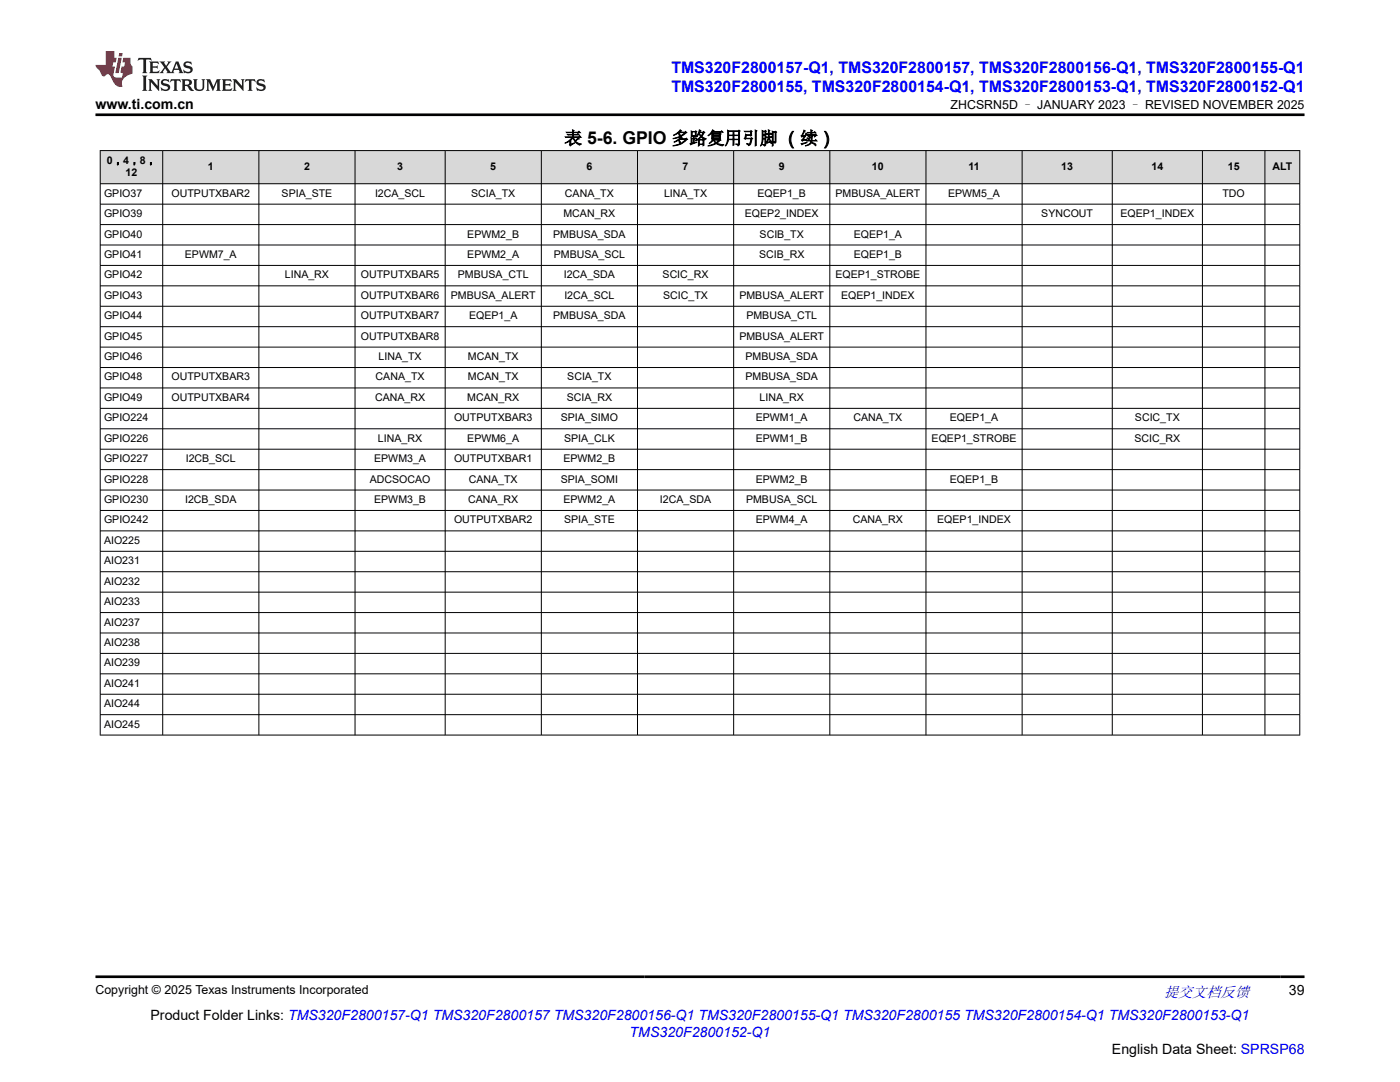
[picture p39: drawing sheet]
<svg xmlns="http://www.w3.org/2000/svg" width="279mm" height="216mm" viewBox="0 0 279 216" stroke-linecap="round" stroke-linejoin="round" font-family="sans-serif">
<defs><g id="words">
<text font-size="3.5" x="112.7" y="28.8">表 5-6. GPIO 多路复用引脚 （续）</text>
<g font-size="3.2" fill="#00f">
<text x="134" y="14.5">TMS320F2800157-Q1, TMS320F2800157, TMS320F2800156-Q1, TMS320F2800155-Q1</text>
<text x="134" y="18.3">TMS320F2800155, TMS320F2800154-Q1, TMS320F2800153-Q1, TMS320F2800152-Q1</text>
</g>
<text font-size="3" fill="#00f" x="232.3" y="198.9">提交文档反馈</text>
<g font-size="2.8">
<text x="19.1" y="21.7">www.ti.com.cn</text>
<text x="30" y="203.4">Product Folder Links: TMS320F2800157-Q1 TMS320F2800157 TMS320F2800156-Q1 TMS320F2800155-Q1 TMS320F2800155 TMS320F2800154-Q1 TMS320F2800153-Q1</text>
<text x="257.2" y="198.6">39</text>
<text x="221.9" y="210.2">English Data Sheet: SPRSP68</text>
</g>
<text font-size="2.8" fill="#00f" x="125.7" y="206.8">TMS320F2800152-Q1</text>
<g font-size="2.5">
<text x="189.7" y="21.8">ZHCSRN5D – JANUARY 2023 – REVISED NOVEMBER 2025</text>
<text x="19.1" y="198.3">Copyright © 2025 Texas Instruments Incorporated</text>
</g>
<g font-size="2.1">
<text x="21.3" y="32.6">0，4，8，</text>
<text x="25.1" y="35.2">12</text>
<text x="41.5" y="33.9">1</text>
<text x="60.7" y="33.9">2</text>
<text x="79.3" y="33.9">3</text>
<text x="97.9" y="33.9">5</text>
<text x="117" y="33.9">6</text>
<text x="136.2" y="33.9">7</text>
<text x="155.4" y="33.9">9</text>
<text x="174" y="33.9">10</text>
<text x="193.3" y="33.9">11</text>
<text x="211.8" y="33.9">13</text>
<text x="229.8" y="33.9">14</text>
<text x="245" y="33.9">15</text>
<text x="253.9" y="33.9">ALT</text>
<text x="20.8" y="39.2">GPIO37</text>
<text x="34.2" y="39.2">OUTPUTXBAR2</text>
<text x="56.2" y="39.2">SPIA_STE</text>
<text x="74.8" y="39.2">I2CA_SCL</text>
<text x="94" y="39.2">SCIA_TX</text>
<text x="112.8" y="39.2">CANA_TX</text>
<text x="132.5" y="39.2">LINA_TX</text>
<text x="151.2" y="39.2">EQEP1_B</text>
<text x="166.8" y="39.2">PMBUSA_ALERT</text>
<text x="189.2" y="39.2">EPWM5_A</text>
<text x="244" y="39.2">TDO</text>
<text x="20.8" y="43.3">GPIO39</text>
<text x="20.8" y="47.4">GPIO40</text>
<text x="93.3" y="47.4">EPWM2_B</text>
<text x="110.4" y="47.4">PMBUSA_SDA</text>
<text x="112.5" y="43.3">MCAN_RX</text>
<text x="148.7" y="43.3">EQEP2_INDEX</text>
<text x="151.6" y="47.4">SCIB_TX</text>
<text x="170.4" y="47.4">EQEP1_A</text>
<text x="207.8" y="43.3">SYNCOUT</text>
<text x="223.6" y="43.3">EQEP1_INDEX</text>
<text x="20.8" y="51.5">GPIO41</text>
<text x="36.9" y="51.5">EPWM7_A</text>
<text x="93.3" y="51.5">EPWM2_A</text>
<text x="110.5" y="51.5">PMBUSA_SCL</text>
<text x="151.5" y="51.5">SCIB_RX</text>
<text x="170.4" y="51.5">EQEP1_B</text>
<text x="20.8" y="55.5">GPIO42</text>
<text x="20.8" y="59.6">GPIO43</text>
<text x="56.8" y="55.5">LINA_RX</text>
<text x="72" y="55.5">OUTPUTXBAR5</text>
<text x="72" y="59.6">OUTPUTXBAR6</text>
<text x="90" y="59.6">PMBUSA_ALERT</text>
<text x="91.4" y="55.5">PMBUSA_CTL</text>
<text x="112.5" y="55.5">I2CA_SDA</text>
<text x="112.6" y="59.6">I2CA_SCL</text>
<text x="132.2" y="55.5">SCIC_RX</text>
<text x="132.4" y="59.6">SCIC_TX</text>
<text x="147.6" y="59.6">PMBUSA_ALERT</text>
<text x="166.7" y="55.5">EQEP1_STROBE</text>
<text x="167.8" y="59.6">EQEP1_INDEX</text>
<text x="20.8" y="63.7">GPIO44</text>
<text x="72" y="63.7">OUTPUTXBAR7</text>
<text x="93.6" y="63.7">EQEP1_A</text>
<text x="110.4" y="63.7">PMBUSA_SDA</text>
<text x="149" y="63.7">PMBUSA_CTL</text>
<text x="20.8" y="67.8">GPIO45</text>
<text x="20.8" y="71.8">GPIO46</text>
<text x="72" y="67.8">OUTPUTXBAR8</text>
<text x="75.6" y="71.8">LINA_TX</text>
<text x="93.4" y="71.8">MCAN_TX</text>
<text x="147.6" y="67.8">PMBUSA_ALERT</text>
<text x="148.8" y="71.8">PMBUSA_SDA</text>
<text x="20.8" y="75.9">GPIO48</text>
<text x="34.2" y="75.9">OUTPUTXBAR3</text>
<text x="75" y="75.9">CANA_TX</text>
<text x="93.4" y="75.9">MCAN_TX</text>
<text x="113.2" y="75.9">SCIA_TX</text>
<text x="148.8" y="75.9">PMBUSA_SDA</text>
<text x="20.8" y="80">GPIO49</text>
<text x="34.2" y="80">OUTPUTXBAR4</text>
<text x="74.9" y="80">CANA_RX</text>
<text x="93.3" y="80">MCAN_RX</text>
<text x="113.1" y="80">SCIA_RX</text>
<text x="151.6" y="80">LINA_RX</text>
<text x="20.8" y="84.1">GPIO224</text>
<text x="20.8" y="88.1">GPIO226</text>
<text x="75.4" y="88.1">LINA_RX</text>
<text x="90.6" y="84.1">OUTPUTXBAR3</text>
<text x="93.3" y="88.1">EPWM6_A</text>
<text x="111.9" y="84.1">SPIA_SIMO</text>
<text x="112.6" y="88.1">SPIA_CLK</text>
<text x="150.8" y="84.1">EPWM1_A</text>
<text x="150.8" y="88.1">EPWM1_B</text>
<text x="170.3" y="84.1">CANA_TX</text>
<text x="185.9" y="88.1">EQEP1_STROBE</text>
<text x="189.6" y="84.1">EQEP1_A</text>
<text x="226.4" y="88.1">SCIC_RX</text>
<text x="226.5" y="84.1">SCIC_TX</text>
<text x="20.8" y="92.2">GPIO227</text>
<text x="37.1" y="92.2">I2CB_SCL</text>
<text x="74.7" y="92.2">EPWM3_A</text>
<text x="90.6" y="92.2">OUTPUTXBAR1</text>
<text x="112.5" y="92.2">EPWM2_B</text>
<text x="20.8" y="96.3">GPIO228</text>
<text x="20.8" y="100.4">GPIO230</text>
<text x="37" y="100.4">I2CB_SDA</text>
<text x="73.8" y="96.3">ADCSOCAO</text>
<text x="74.7" y="100.4">EPWM3_B</text>
<text x="93.4" y="100.4">CANA_RX</text>
<text x="93.6" y="96.3">CANA_TX</text>
<text x="111.9" y="96.3">SPIA_SOMI</text>
<text x="112.5" y="100.4">EPWM2_A</text>
<text x="131.7" y="100.4">I2CA_SDA</text>
<text x="148.9" y="100.4">PMBUSA_SCL</text>
<text x="150.8" y="96.3">EPWM2_B</text>
<text x="189.6" y="96.3">EQEP1_B</text>
<text x="20.8" y="104.4">GPIO242</text>
<text x="90.6" y="104.4">OUTPUTXBAR2</text>
<text x="112.6" y="104.4">SPIA_STE</text>
<text x="150.8" y="104.4">EPWM4_A</text>
<text x="170.2" y="104.4">CANA_RX</text>
<text x="187" y="104.4">EQEP1_INDEX</text>
<text x="20.8" y="108.5">AIO225</text>
<text x="20.8" y="112.6">AIO231</text>
<text x="20.8" y="116.7">AIO232</text>
<text x="20.8" y="120.7">AIO233</text>
<text x="20.8" y="124.8">AIO237</text>
<text x="20.8" y="128.9">AIO238</text>
<text x="20.8" y="133">AIO239</text>
<text x="20.8" y="137">AIO241</text>
<text x="20.8" y="141.1">AIO244</text>
<text x="20.8" y="145.2">AIO245</text>
</g>
</g></defs>
<g fill="#d8d8d8">
<path d="M20 30h239.4v6.7h-239.4z" fill-rule="evenodd"/>
<path d="M20.1 30.1h12.3v6.5h-12.3z" fill-rule="evenodd"/>
<path d="M32.5 30.1h19.1v6.5h-19.1z" fill-rule="evenodd"/>
<path d="M51.7 30.1h19.1v6.5h-19.1z" fill-rule="evenodd"/>
<path d="M70.9 30.1h17.9v6.5h-17.9z" fill-rule="evenodd"/>
<path d="M88.9 30.1h19.1v6.5h-19.1z" fill-rule="evenodd"/>
<path d="M108.1 30.1h19.1v6.5h-19.1z" fill-rule="evenodd"/>
<path d="M127.3 30.1h19.1v6.5h-19.1z" fill-rule="evenodd"/>
<path d="M146.5 30.1h19v6.5h-19z" fill-rule="evenodd"/>
<path d="M165.7 30.1h19v6.5h-19z" fill-rule="evenodd"/>
<path d="M184.9 30.1h19v6.5h-19z" fill-rule="evenodd"/>
<path d="M204 30.1h17.9v6.5h-17.9z" fill-rule="evenodd"/>
<path d="M222 30.1h17.9v6.5h-17.9z" fill-rule="evenodd"/>
<path d="M240 30.1h12.4v6.5h-12.4z" fill-rule="evenodd"/>
<path d="M252.5 30.1h6.8v6.5h-6.8z" fill-rule="evenodd"/>
</g>
<g fill="none" stroke="#000" stroke-width=".2">
<path d="M19.9 30h239.6M19.9 36.7h239.6M20 30v116.7M32.5 30v116.7M51.7 30v116.7M70.9 30v116.7M88.8 30v116.7M108 30v116.7M127.2 30v116.7M146.4 30v116.7M165.6 30v116.7M184.8 30v116.7"/>
<path d="M204 30v116.7M222 30v116.7M240 30v116.7M252.4 30v116.7M259.4 30v116.7M19.9 40.7h239.6M19.9 44.8h239.6M19.9 48.9h239.6M19.9 53h239.6M19.9 57h239.6M19.9 61.1h239.6M19.9 65.2h239.6"/>
<path d="M19.9 69.3h239.6M19.9 73.3h239.6M19.9 77.4h239.6M19.9 81.5h239.6M19.9 85.6h239.6M19.9 89.6h239.6M19.9 93.7h239.6M19.9 97.8h239.6M19.9 101.9h239.6M19.9 105.9h239.6M19.9 110h239.6M19.9 114.1h239.6"/>
<path d="M19.9 118.2h239.6M19.9 122.2h239.6M19.9 126.3h239.6M19.9 130.4h239.6M19.9 134.5h239.6M19.9 138.5h239.6M19.9 142.6h239.6M19.9 146.7h239.6"/>
</g>
<path d="M27.7 11.6l-.2 .5 .5-.2h.6v.1v2.2l-.2 .4h1l-.2-.4v-2.2v-.1h.5l.5 .2-.1-.5zM29.8 12.3l.2 .4v1.5l-.2 .4h1.9l.1-.6a1.08 1.08 0 0 1-1.3 .2v-.7h.6l.4 .2v-.7l-.4 .2h-.6v-.5l.2-.2a1 1 0 0 1 1 .3l-.1-.5zM31.8 12.3l1 1.1-1 1.2h.9l-.2-.2 .4-.8 .5 .8-.2 .2h1.6l-.2-.2 .1-.5h1l.1 .5-.1 .2h.9l-.2-.3-.8-2h-.5l-1 2.2-.8-1.1 .9-1.1h-.8l.2 .2-.5 .6-.3-.6 .1-.2zM35.2 12.7l.4 1h-.8zM36.8 12.4a.65 .65 0 0 0-.2 .7 .65 .65 0 0 0 .6 .5l.7 .1 .1 .3a.79 .79 0 0 1-.7 .4 .79 .79 0 0 1-.7-.5l.1 .7 .2-.1a.93 .93 0 0 0 1.1 .1 .93 .93 0 0 0 .4-1 1.46 1.46 0 0 0-1.2-.6l-.1-.3a1.09 1.09 0 0 1 1.2 .2l-.2-.6-.1 .1-.6-.2zM28.4 15.1l.2 .4v2.2l-.2 .4h1l-.2-.4v-2.2l.2-.4zM29.6 15.8l.2 .4v1.5l-.2 .4h.8l-.3-.4v-1.3l1.7 1.8v-2l.2-.4h-.8l.2 .2 .1 1.1-1.2-1.3zM32.3 15.9a.65 .65 0 0 0-.2 .8 .65 .65 0 0 0 .7 .4l.6 .2 .1 .2a.79 .79 0 0 1-.7 .4 .79 .79 0 0 1-.7-.5l.1 .7 .2-.1a.93 .93 0 0 0 1.1 .1 .93 .93 0 0 0 .4-.9 1.46 1.46 0 0 0-1.2-.6l-.1-.4a1.09 1.09 0 0 1 1.2 .2l-.2-.6-.1 .1-.6-.1zM34.1 15.8l-.1 .6a.63 .63 0 0 1 .7-.3l.1 1.6-.3 .4h1l-.2-.4v-1.6a.66 .66 0 0 1 .8 .3l-.1-.6zM36.2 15.8l.2 .4v1.5l-.2 .4h.9l-.2-.2v-.7h.5l.1 .2a.79 .79 0 0 0 1.2 .6l-1-.9a.61 .61 0 0 0 .6-.6 .61 .61 0 0 0-.5-.7zM36.9 16.1h.2a.47 .47 0 0 1 .5 .1 .47 .47 0 0 1 .1 .5l-.2 .1-.6 .1zM38.5 15.8l.2 .2a2.27 2.27 0 0 0 .4 2 1.04 1.04 0 0 0 1.7-.7v-1.3l.2-.2h-.8l.2 .4v1.1a.6 .6 0 0 1-.6 .6 .6 .6 0 0 1-.6-.6v-1.1l.3-.4zM41.1 15.8l.2 .4v1.5l-.2 .4h.7l-.2-.4v-1.4l.9 1.9 .8-1.9v1.4l-.2 .4h1l-.3-.4v-1.5l.3-.4h-.8l-.7 1.5-.7-1.5zM44.3 15.8l.2 .4v1.5l-.2 .4h1.9l.1-.6a1.09 1.09 0 0 1-1.3 .2v-.7h.6l.4 .2v-.6l-.4 .2h-.6v-.6l.2-.1a1.01 1.01 0 0 1 1 .3l-.1-.6zM46.4 15.8l.3 .4v1.5l-.3 .4h.8l-.2-.4v-1.3l1.6 1.8v-2l.2-.4h-.7l.2 .2v1.1l-1.2-1.3zM49 15.8l-.1 .6a.63 .63 0 0 1 .8-.3v1.6l-.3 .4h1l-.2-.4v-1.6a.66 .66 0 0 1 .8 .3l-.1-.6zM51.4 15.9a.65 .65 0 0 0-.2 .8 .65 .65 0 0 0 .6 .4l.6 .2 .2 .2a.79 .79 0 0 1-.8 .4 .79 .79 0 0 1-.6-.5l.1 .7 .2-.1a.93 .93 0 0 0 1 .1 .93 .93 0 0 0 .5-.9 1.46 1.46 0 0 0-1.3-.6l-.1-.4a1.09 1.09 0 0 1 1.3 .2l-.2-.6-.2 .1-.5-.1z" fill="#231f20"/>
<path d="M21.1 10.2v2.8h-2v.3l.9 1a.95 .95 0 0 0 .9 .9 .59 .59 0 0 1 .6-.4 .59 .59 0 0 1 .5 .4l.4 .7a1.59 1.59 0 0 0 2.1 1.4 1.61 1.61 0 0 1 1-2.3l1-.3-.1-1.5a1.59 1.59 0 0 1-.4-1.7h-1.4l-.2 .9h.5l-.1 .9h-.5l-.2 1v.2l.4 .1-.2 .9h-.6a.73 .73 0 0 1-1.1-.7l.3-1.5h-.5l.2-.9h.5l.2-.9h-.5v-1.3zM23.6 11.5l-.6 3.1h.7l.6-3.1zM23.8 10.6l-.1 .6h.7l.1-.6z" fill="#ed1c24"/>
<path d="M19.1 22.9h241.3M19.1 194.9h241.3" fill="none" stroke="#000" stroke-width=".53"/>
<use href="#words"/>
</svg>
